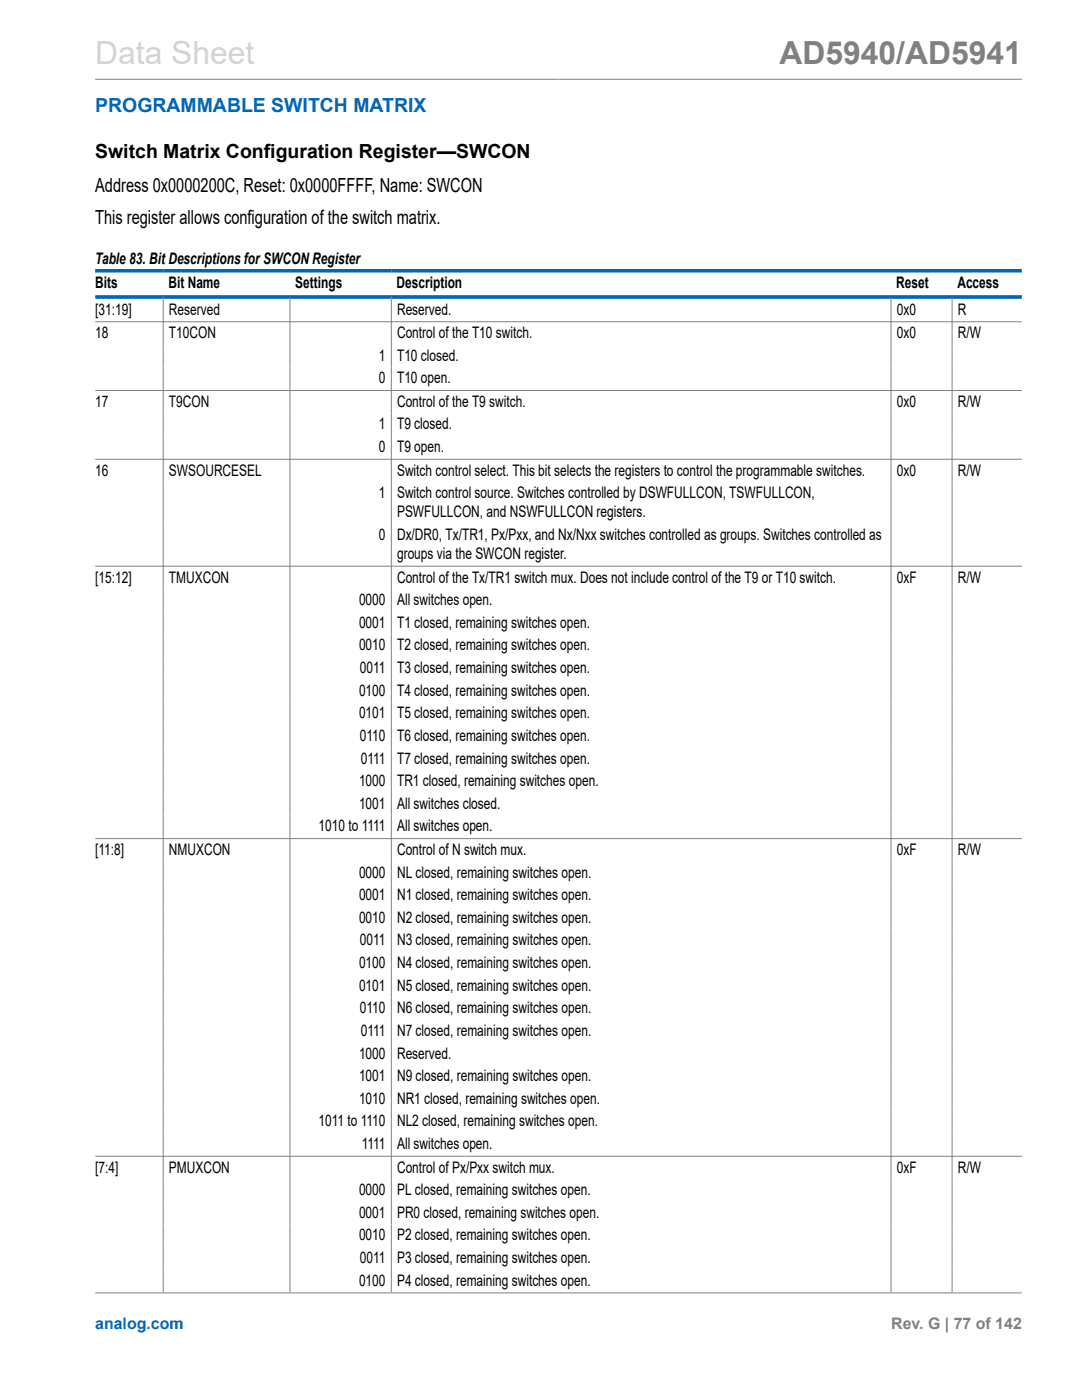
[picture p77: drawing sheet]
<svg xmlns="http://www.w3.org/2000/svg" width="216mm" height="279mm" viewBox="0 0 216 279" stroke-linecap="round" stroke-linejoin="round" font-family="sans-serif">
<defs><g id="words">
<text font-size="6.3" fill="#d3d3d3" x="19" y="12.7">Data Sheet</text>
<text font-size="6.3" fill="#808080" x="155.5" y="12.7">AD5940/AD5941</text>
<text font-size="3.9" fill="#0067b8" x="19" y="22.3">PROGRAMMABLE SWITCH MATRIX</text>
<g font-size="3.9">
<text x="19" y="31.4">Switch Matrix Configuration Register—SWCON</text>
<text x="19" y="38.2">Address 0x0000200C, Reset: 0x0000FFFF, Name: SWCON</text>
<text x="19" y="44.8">This register allows configuration of the switch matrix.</text>
</g>
<g font-size="3.2">
<text x="19" y="52.7">Table 83. Bit Descriptions for SWCON Register</text>
<text x="19" y="57.6">Bits</text>
<text x="33.6" y="57.6">Bit Name</text>
<text x="58.9" y="57.6">Settings</text>
<text x="79.1" y="57.6">Description</text>
<text x="178.9" y="57.6">Reset</text>
<text x="191" y="57.6">Access</text>
<text x="19" y="62.8">[31:19]</text>
<text x="33.7" y="62.8">Reserved</text>
<text x="79.2" y="62.8">Reserved.</text>
<text x="178.9" y="62.8">0x0</text>
<text x="191.1" y="62.8">R</text>
<text x="19" y="67.5">18</text>
<text x="33.7" y="67.5">T10CON</text>
<text x="75.6" y="72">1</text>
<text x="79.2" y="67.5">Control of the T10 switch.</text>
<text x="79.2" y="72">T10 closed.</text>
<text x="178.9" y="67.5">0x0</text>
<text x="191.1" y="67.5">R/W</text>
<text x="75.6" y="76.5">0</text>
<text x="79.2" y="76.5">T10 open.</text>
<text x="19" y="81.2">17</text>
<text x="33.7" y="81.2">T9CON</text>
<text x="79.2" y="81.2">Control of the T9 switch.</text>
<text x="178.9" y="81.2">0x0</text>
<text x="191.1" y="81.2">R/W</text>
<text x="75.6" y="85.7">1</text>
<text x="79.2" y="85.7">T9 closed.</text>
<text x="19" y="94.9">16</text>
<text x="33.7" y="94.9">SWSOURCESEL</text>
<text x="75.6" y="90.2">0</text>
<text x="79.2" y="90.2">T9 open.</text>
<text x="79.2" y="94.9">Switch control select. This bit selects the registers to control the programmable switches.</text>
<text x="178.9" y="94.9">0x0</text>
<text x="191.1" y="94.9">R/W</text>
<text x="75.6" y="99.4">1</text>
<text x="79.2" y="99.4">Switch control source. Switches controlled by DSWFULLCON, TSWFULLCON,</text>
<text x="75.6" y="107.8">0</text>
<text x="79.2" y="103.2">PSWFULLCON, and NSWFULLCON registers.</text>
<text x="79.2" y="107.8">Dx/DR0, Tx/TR1, Px/Pxx, and Nx/Nxx switches controlled as groups. Switches controlled as</text>
<text x="79.2" y="111.6">groups via the SWCON register.</text>
<text x="19" y="116.3">[15:12]</text>
<text x="33.7" y="116.3">TMUXCON</text>
<text x="79.2" y="116.3">Control of the Tx/TR1 switch mux. Does not include control of the T9 or T10 switch.</text>
<text x="178.9" y="116.3">0xF</text>
<text x="191.1" y="116.3">R/W</text>
<text x="71.6" y="120.8">0000</text>
<text x="71.6" y="125.3">0001</text>
<text x="79.2" y="120.8">All switches open.</text>
<text x="79.2" y="125.3">T1 closed, remaining switches open.</text>
<text x="71.6" y="129.8">0010</text>
<text x="79.2" y="129.8">T2 closed, remaining switches open.</text>
<text x="71.8" y="134.3">0011</text>
<text x="79.2" y="134.3">T3 closed, remaining switches open.</text>
<text x="71.6" y="138.8">0100</text>
<text x="71.6" y="143.4">0101</text>
<text x="79.2" y="138.8">T4 closed, remaining switches open.</text>
<text x="79.2" y="143.4">T5 closed, remaining switches open.</text>
<text x="71.8" y="147.9">0110</text>
<text x="79.2" y="147.9">T6 closed, remaining switches open.</text>
<text x="72" y="152.4">0111</text>
<text x="79.2" y="152.4">T7 closed, remaining switches open.</text>
<text x="71.6" y="156.9">1000</text>
<text x="71.6" y="161.4">1001</text>
<text x="79.2" y="156.9">TR1 closed, remaining switches open.</text>
<text x="79.2" y="161.4">All switches closed.</text>
<text x="63.6" y="165.9">1010 to 1111</text>
<text x="79.2" y="165.9">All switches open.</text>
<text x="19" y="170.6">[11:8]</text>
<text x="33.7" y="170.6">NMUXCON</text>
<text x="79.2" y="170.6">Control of N switch mux.</text>
<text x="178.9" y="170.6">0xF</text>
<text x="191.1" y="170.6">R/W</text>
<text x="71.6" y="175.1">0000</text>
<text x="71.6" y="179.7">0001</text>
<text x="79.2" y="175.1">NL closed, remaining switches open.</text>
<text x="79.2" y="179.7">N1 closed, remaining switches open.</text>
<text x="71.6" y="184.2">0010</text>
<text x="79.2" y="184.2">N2 closed, remaining switches open.</text>
<text x="71.8" y="188.7">0011</text>
<text x="79.2" y="188.7">N3 closed, remaining switches open.</text>
<text x="71.6" y="193.2">0100</text>
<text x="71.6" y="197.7">0101</text>
<text x="79.2" y="193.2">N4 closed, remaining switches open.</text>
<text x="79.2" y="197.7">N5 closed, remaining switches open.</text>
<text x="71.8" y="202.2">0110</text>
<text x="79.2" y="202.2">N6 closed, remaining switches open.</text>
<text x="72" y="206.7">0111</text>
<text x="79.2" y="206.7">N7 closed, remaining switches open.</text>
<text x="71.6" y="211.3">1000</text>
<text x="71.6" y="215.8">1001</text>
<text x="79.2" y="211.3">Reserved.</text>
<text x="79.2" y="215.8">N9 closed, remaining switches open.</text>
<text x="71.6" y="220.3">1010</text>
<text x="79.2" y="220.3">NR1 closed, remaining switches open.</text>
<text x="63.6" y="224.8">1011 to 1110</text>
<text x="79.2" y="224.8">NL2 closed, remaining switches open.</text>
<text x="72.2" y="229.3">1111</text>
<text x="79.2" y="229.3">All switches open.</text>
<text x="19" y="234">[7:4]</text>
<text x="33.7" y="234">PMUXCON</text>
<text x="71.6" y="238.5">0000</text>
<text x="79.2" y="234">Control of Px/Pxx switch mux.</text>
<text x="79.2" y="238.5">PL closed, remaining switches open.</text>
<text x="178.9" y="234">0xF</text>
<text x="191.1" y="234">R/W</text>
<text x="71.6" y="243.1">0001</text>
<text x="79.2" y="243.1">PR0 closed, remaining switches open.</text>
<text x="71.6" y="247.6">0010</text>
<text x="79.2" y="247.6">P2 closed, remaining switches open.</text>
<text x="71.6" y="256.6">0100</text>
<text x="71.8" y="252.1">0011</text>
<text x="79.2" y="252.1">P3 closed, remaining switches open.</text>
<text x="79.2" y="256.6">P4 closed, remaining switches open.</text>
</g>
<text font-size="3.2" fill="#0067b8" x="19" y="265.3">analog.com</text>
<text font-size="3.2" fill="#808080" x="177.8" y="265.3">Rev. G | 77 of 142</text>
</g></defs>
<g fill="none" stroke="#808080" stroke-width=".2">
<path d="M19 15.8h184.9M32.6 59.6v198.3M57.9 59.6v198.3M78.1 59.6v198.3M177.8 59.6v198.3M190 59.6v198.3M19 64.2h184.9M19 77.9h184.9M19 91.7h184.9M19 113h184.9M19 167.4h184.9M19 230.8h184.9"/>
<path d="M19 258h184.9"/>
</g>
<path d="M19 54h184.9M19 59.3h184.9" fill="none" stroke="#0067b8" stroke-width=".71"/>
<use href="#words"/>
</svg>
